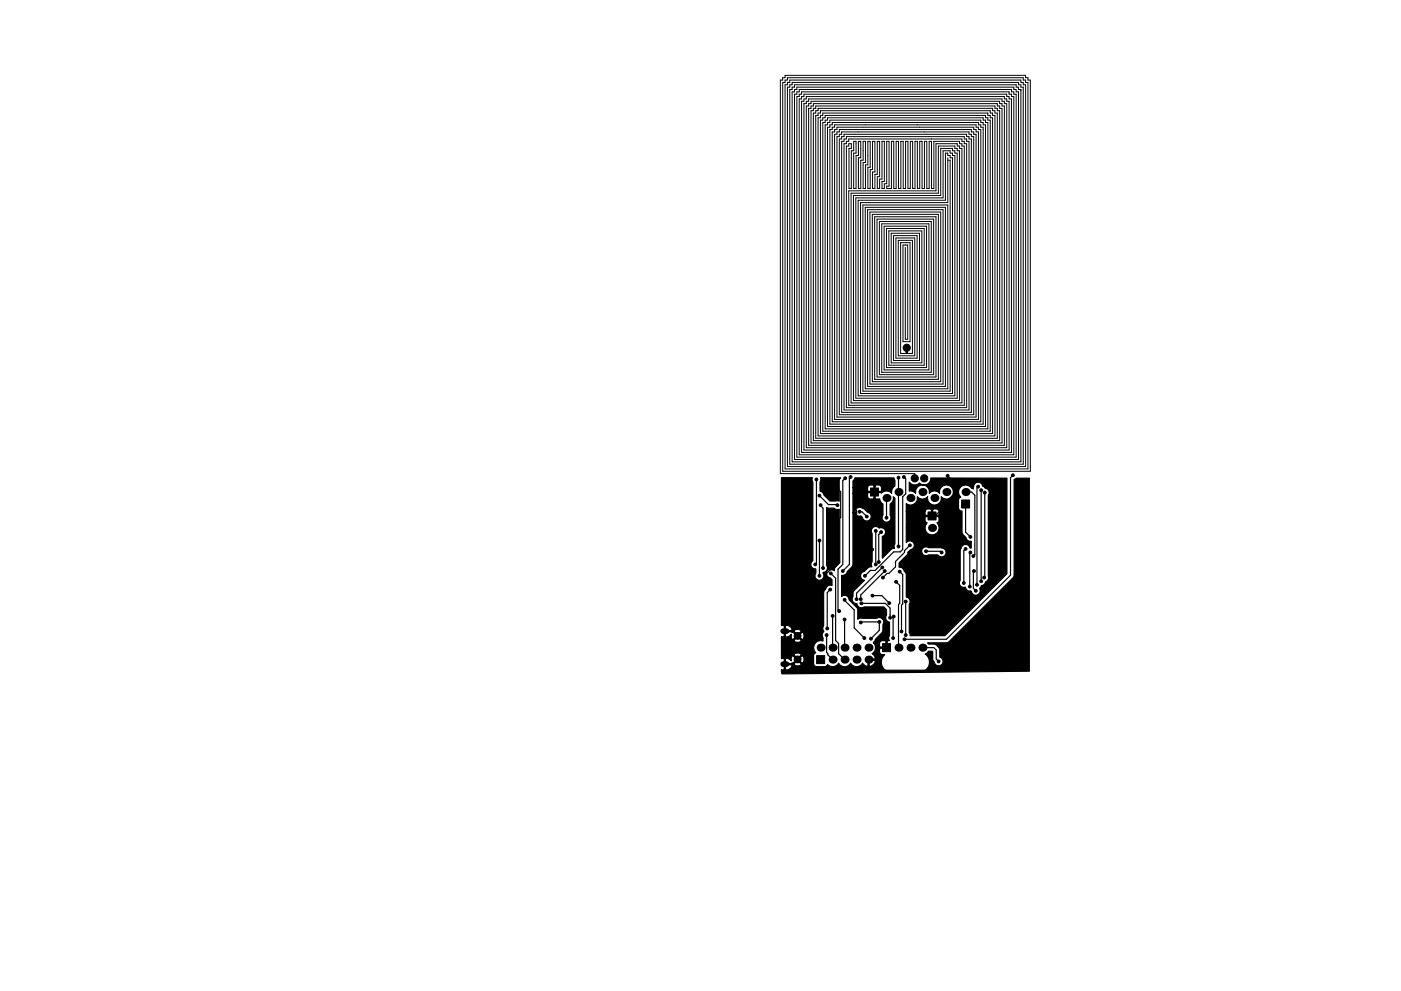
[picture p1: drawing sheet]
<svg xmlns="http://www.w3.org/2000/svg" width="297mm" height="210mm" viewBox="0 0 297 210" stroke-linecap="round" stroke-linejoin="round" font-family="sans-serif">
<path d="M179.9 30.5v.5h-.5v55.5h25.5v-56h-.5v-.5h-.5v-.5h-24v.5h-.5v.5h-.5v56.5h26.5v-57h-.5v-.5h-.5v-.5h-25v.5h-.5v.5h-.5v57.5h27.5v-58h-.5v-.5h-.5v-.5h-26v.5h-.5v.5h-.5v58.5h28.5v-59h-.5v-.5h-.5v-.5h-27v.5h-.5v.5h-.5v59.5h29.5v-60h-.5v-.5h-.5v-.5h-28v.5h-.5v.5h-.5v60.5h30.5v-61h-.5v-.5h-.5v-.5h-29v.5h-.5v.5h-.5v61.5h31.5v-62h-.5v-.5h-.5v-.5h-30v.5h-.5v.5h-.5v62.5h32.5v-63h-.5v-.5h-.5v-.5h-31v.5h-.5v.5h-.5v63.5h33.5v-64h-.5v-.5h-.5v-.5h-32v.5h-.5v.5h-.5v64.5h34.5v-65h-.5v-.5h-.5v-.5h-33v.5h-.5v.5h-.5v65.5h35.5v-66h-.5v-.5h-.5v-.5h-34v.5h-.5v.5h-.5v66.5h36.5v-67h-.5v-.5h-.5v-.5h-35v.5h-.5v.5h-.5v67.5h37.5v-68h-.5v-.5h-.5v-.5h-36v.5h-.5v.5h-.5v68.5h38.5v-69h-.5v-.5h-.5v-.5h-37v.5h-.5v.5h-.5v69.5h39.5v-70h-.5v-.5h-.5v-.5h-38v.5h-.5v.5h-.5v70.5h40.5v-71h-.5v-.5h-.5v-.5h-39v.5h-.5v.5h-.5v71.5h41.5v-72h-.5v-.5h-.5v-.5h-40v.5h-.5v.5h-.5v72.5h42.5v-73h-.5v-.5h-.5v-.5h-41v.5h-.5v.5h-.5v73.5h43.5v-74h-.5v-.5h-.5v-.5h-42v.5h-.5v.5h-.5v74.5h44.5v-75h-.5v-.5h-.5v-.5h-43v.5h-.5v.5h-.5v75.5h45.5v-76h-.5v-.5h-.5v-.5h-44v.5h-.5v.5h-.5v76.5h46.5v-77h-.5v-.5h-.5v-.5h-45v.5h-.5v.5h-.5v77.5h47.5v-78h-.5v-.5h-.5v-.5h-46v.5h-.5v.5h-.5v78.5h48.5v-79h-.5v-.5h-.5v-.5h-47v.5h-.5v.5h-.5v79.5h49.5v-80h-.5v-.5h-.5v-.5h-48v.5h-.5v.5h-.5v80.5h50.5v-81h-.5v-.5h-.5v-.5h-49v.5h-.5v.5h-.5v81.5h51.5v-82h-.5v-.5h-.5v-.5h-50v.5h-.5v.5h-.5v82.5h52.5v-83h-.5v-.5h-.5v-.5h-51v.5h-.5v.5h-.5v83.5h28.5v1M180 30.5h.5v1h-.5v8.5h.5v-8h.5v-2h.5v2.5h-.5v7.5h.5v-7h.5v-3h.5v3.5h-.5v6.5h.5v-6h.5v-4h.5v4.5h-.5v5.5h.5v-5h.5v-5h.5v5.5h-.5v4.5h.5v-4h.5v-6h.5v6.5h-.5v3.5h.5v-3h.5v-7h.5v7.5h-.5v2.5h.5v-2h.5v-8h.5v8.5h-.5v1.5h.5v-1h.5v-9h.5v9.5h-.5v.5h1v-10h.5v10h.5v-10h.5v10h.5v-10h.5v10h.5v-10h.5v10h.5v-10h.5v10h.5v-10h.5v10h.5v-10h.5v10h.5v-10h.5v10h.5v-10h.5v10h.5v-10h5.4v.5h.5v.5h.5v55h-24.5v-45.5h18.5v-10h4.5v.5h.5v.5h.5v54h-23.5v-44.5h18.5v-10h3.5v.5h.5v.5h.5v53h-22.5v-43.5h18.5v-10h2.5v.5h.5v.5h.5v52h-21.5v-42.5h18.5v-10h1.5v.5h.5v.5h.5v51h-20.5v-41.5h18.5v-10h.5v.5h.5v.5h.5v50h-19.5v-40.5h18.5v-9.5M200.9 34h.5v49h-18.5v-39.5h18v39h-17.5v-38.5h17v38h-16.5v-37.5h16v37h-15.5v-36.5h15v36h-14.5v-35.5h14v35h-13.5v-34.5h13v34h-12.5v-33.5h12v33h-11.5v-32.5h11v32h-10.5v-31.5h10v31h-9.5v-30.5h9v30h-8.5v-29.5h8v29h-7.5v-28.5h7v28h-6.5v-27.5h6v27h-5.5v-26.5h5v26h-4.5v-25.5h4v25h-3.5v-24.5h3v24h-2.5v-23.5h2v21h-1.5v-20.5h1v20h-.5v-19.5" fill="none" stroke="#000" stroke-width=".21"/>
<path d="M192.2 73.7v1.2" fill="none" stroke="#000" stroke-width=".5"/>
<g fill="#000" stroke="#000" stroke-width=".21">
<path d="M184.6 103.5h1.7v1.7h-1.7zM196.8 108.6h1.7v1.7h-1.7zM203.9 106.1h1.7v1.7h-1.7zM187.1 136.6h1.7v1.7h-1.7zM173.1 139.1h1.7v1.7h-1.7z"/>
<circle cx="192.2" cy="73.8" r=".76"/>
<circle cx="168.5" cy="105" r=".3"/>
<circle cx="168.5" cy="109.1" r=".3"/>
<circle cx="172.8" cy="119.8" r=".3"/>
<circle cx="173.1" cy="101.7" r=".3"/>
<circle cx="173.7" cy="114.7" r=".3"/>
<circle cx="173.7" cy="105.2" r=".3"/>
<circle cx="174" cy="107.2" r=".3"/>
<circle cx="177.5" cy="107.2" r=".3"/>
<circle cx="177.5" cy="103.6" r=".3"/>
<circle cx="179.2" cy="101.5" r=".3"/>
<circle cx="180.3" cy="101.2" r=".3"/>
<circle cx="181.6" cy="109.7" r=".3"/>
<circle cx="182.2" cy="118.7" r=".3"/>
<circle cx="182.2" cy="108.6" r=".3"/>
<circle cx="183.8" cy="109.6" r=".3"/>
<circle cx="184.7" cy="110.9" r=".3"/>
<circle cx="184.9" cy="116.6" r=".3"/>
<circle cx="185.7" cy="119.8" r=".3"/>
<circle cx="185.7" cy="112.6" r=".3"/>
<circle cx="186.3" cy="119.2" r=".3"/>
<circle cx="186.8" cy="112.9" r=".3"/>
<circle cx="188" cy="109.8" r=".3"/>
<circle cx="190.5" cy="101.3" r=".3"/>
<circle cx="190.5" cy="115.9" r=".3"/>
<circle cx="191.6" cy="101.2" r=".3"/>
<circle cx="192.9" cy="115.7" r=".3"/>
<circle cx="193.9" cy="101.5" r=".76"/>
<circle cx="195.9" cy="101.5" r=".76"/>
<circle cx="196.3" cy="117" r=".3"/>
<circle cx="199.6" cy="117.2" r=".3"/>
<circle cx="200.9" cy="101" r=".3"/>
<circle cx="201.8" cy="113.9" r=".3"/>
<circle cx="202.2" cy="111.1" r=".3"/>
<circle cx="204.7" cy="116.5" r=".3"/>
<circle cx="205.7" cy="113.9" r=".3"/>
<circle cx="205.7" cy="117.2" r=".3"/>
<circle cx="206.4" cy="118" r=".3"/>
<circle cx="207.4" cy="103.2" r=".3"/>
<circle cx="208" cy="104" r=".3"/>
<circle cx="208.8" cy="104.5" r=".3"/>
<circle cx="214.8" cy="100.8" r=".3"/>
<circle cx="167.5" cy="122.2" r=".3"/>
<circle cx="169.1" cy="134.9" r=".72"/>
<circle cx="169.1" cy="139.9" r=".72"/>
<circle cx="171.8" cy="125" r=".3"/>
<circle cx="173.7" cy="122.2" r=".3"/>
<circle cx="174.5" cy="120.5" r=".3"/>
<circle cx="175.3" cy="134.7" r=".3"/>
<circle cx="175.3" cy="123.6" r=".3"/>
<circle cx="175.4" cy="133.3" r=".3"/>
<circle cx="176" cy="125.1" r=".3"/>
<circle cx="176.1" cy="121.7" r=".3"/>
<circle cx="176.5" cy="130.7" r=".3"/>
<circle cx="177.9" cy="129.7" r=".3"/>
<circle cx="178.7" cy="121.2" r=".3"/>
<circle cx="179.1" cy="131.4" r=".3"/>
<circle cx="179.1" cy="127.2" r=".3"/>
<circle cx="179.1" cy="122.3" r=".3"/>
<circle cx="181.6" cy="127.1" r=".3"/>
<circle cx="182.5" cy="132.1" r=".3"/>
<circle cx="182.5" cy="127.1" r=".3"/>
<circle cx="182.6" cy="128" r=".3"/>
<circle cx="183.3" cy="135.4" r=".3"/>
<circle cx="183.4" cy="122.2" r=".3"/>
<circle cx="184.7" cy="135.5" r=".3"/>
<circle cx="185" cy="126.4" r=".3"/>
<circle cx="185.9" cy="130.2" r=".3"/>
<circle cx="186.4" cy="131.9" r=".3"/>
<circle cx="187.1" cy="120.4" r=".3"/>
<circle cx="187.2" cy="122.5" r=".3"/>
<circle cx="187.6" cy="121.2" r=".3"/>
<circle cx="188.5" cy="128" r=".3"/>
<circle cx="188.7" cy="131.1" r=".3"/>
<circle cx="189.4" cy="135.4" r=".3"/>
<circle cx="189.5" cy="130.8" r=".3"/>
<circle cx="190" cy="123.4" r=".3"/>
<circle cx="190.8" cy="121.3" r=".3"/>
<circle cx="191.1" cy="134" r=".3"/>
<circle cx="191.8" cy="135.6" r=".3"/>
<circle cx="192" cy="127.6" r=".3"/>
<circle cx="192" cy="134.7" r=".3"/>
<circle cx="204.3" cy="123.7" r=".3"/>
<circle cx="205.6" cy="124.5" r=".3"/>
<circle cx="206.5" cy="121.2" r=".3"/>
<circle cx="206.9" cy="125.3" r=".3"/>
<circle cx="207.1" cy="124.1" r=".3"/>
<circle cx="208" cy="123.3" r=".3"/>
<circle cx="208.7" cy="122.5" r=".3"/>
<circle cx="199" cy="140.3" r=".3"/>
</g>
<g fill="#000">
<circle cx="188" cy="105.7" r=".85"/>
<circle cx="190.5" cy="104.4" r=".85"/>
<circle cx="193" cy="105.7" r=".85"/>
<circle cx="195.6" cy="104.4" r=".85"/>
<circle cx="197.6" cy="112" r=".85"/>
<circle cx="198.1" cy="105.7" r=".85"/>
<circle cx="200.7" cy="104.4" r=".85"/>
<circle cx="204.7" cy="104.4" r=".85"/>
<circle cx="174" cy="137.4" r=".85"/>
<circle cx="176.5" cy="139.9" r=".85"/>
<circle cx="176.5" cy="137.4" r=".85"/>
<circle cx="179.1" cy="139.9" r=".85"/>
<circle cx="179.1" cy="137.4" r=".85"/>
<circle cx="181.6" cy="139.9" r=".85"/>
<circle cx="181.6" cy="137.4" r=".85"/>
<circle cx="184.1" cy="137.4" r=".85"/>
<circle cx="184.1" cy="139.9" r=".85"/>
<circle cx="190.5" cy="137.4" r=".85"/>
<circle cx="193" cy="137.4" r=".85"/>
<circle cx="195.6" cy="137.4" r=".85"/>
</g>
<path d="M166.1 133.9h.7M166.1 140.9h.7" fill="none" stroke="#000" stroke-width="1.2"/>
<g fill="none" stroke="#000" stroke-width=".25">
<path d="M168.5 105v4.1M173.1 101.7v17.8l-.3 .3M173.7 105.2l1.9 1.9h1.8l.1 .1M173.7 114.7v7.5M174 107.2l.5 .6v12.7M177.5 103.6l.7 .7v5.5l-.1 .2v9.4l-1.6 1.5h-.5l-.7 .8v1.9M179.2 101.5l-.5 .5v17.8l-1 1v8.6l.2 .3M180.3 101.2l-.2 .3v18.3l-1.4 1.4M181.6 109.7v-1.4l-.6-.6v-1l2.3-2.3h2.1v5.7l-.7 .8M182.2 108.6h.6l1 1M184.9 116.6h-.5l-2.2 2.1M185.7 112.6v7.2"/>
<path d="M186.8 112.9l-.5 .5v5.8M188 105.7v4.1M190.5 101.3v14.6M191.6 101.2l.4 .4v3.2l-.6 .6v11.2l-.5 .5h-1.4l-4 3.9h-1l-1.1 1.2M192.9 115.7l-1.1 1.1v.4l-1.9 1.9v1.2l-1.4 1.4h-.4l-.9 .8M196.3 117h3.1l.2 .2M200.9 101l1.3 1.2v2.7l-2.4 2.4v.6l-1.6 1.6h-.6M202.2 111.1v2.4l-.4 .4M204.7 106.9v6l1 1M204.7 104.4h1.3l.7 .7v12.6l-.3 .3M204.7 116.5l-.4 .3v6.9M205.7 117.2l-.1 .1v7.2"/>
<path d="M207.4 103.2l-.3 .3v20.6M208 104v19.3M208.8 104.5v17.9l-.1 .1M214.8 100.8l-.6 .5v20.7l-13.5 13.6h-8.9M167.5 122.2l2.7 2.6h1.5l.1 .2M175.3 134.7v3.7l.2 .3v.2l1 1M176 125.1l-.6 .6v7.6M176.1 121.7l1.1 1v13.2l.6 .6v2.2l1.3 1.2M176.5 130.7v6.7M179.1 122.3l1.4 1.4v3.8l2.6 2.7h2.8l2.1 2v5.2M179.1 127.2l2 2.2v3.8l2.2 2.2M179.1 131.4v6"/>
<path d="M182.5 132.1l.1-.2h3.8v1.8l-1.7 1.8M182.6 128h5.1l1 1v2.1M185 126.4h2l1.5 1.6M187.1 120.4l-5.5 5.5v1.2M187.6 121.2l-5.1 5v.9M189.5 130.8l-.1 .1v4.5M190 123.4l.8 .8v3.8l-.3 .3v9.1M190.8 121.3l.6 .6v6.2l-.3 .3v5.6M192 127.6v7.1M195.6 137.4h2.4l.5 .5v1.9l.5 .5M206.5 121.2l-.1 .1v3.5l.5 .5"/>
</g>
<path d="M165.7 101.3l6.5 .1 .1 17.6a.94 .94 0 0 0-.3 1.1 .94 .94 0 0 0 1 .6l-.1 .9a.98 .98 0 0 0 .3 1.3 .98 .98 0 0 0 1.3-.1 .98 .98 0 0 0 0-1.3 .93 .93 0 0 0 .9-.6 .93 .93 0 0 0-.1-.9l-.1-12.3 1.7 .1 .5 .3 .5-.1v11.4l-.9 1.1-.1 .6a.95 .95 0 0 0-1.6 .1 .95 .95 0 0 0 .7 1.4l.4 .4v1.2a.92 .92 0 0 0-1.3 .7l-.5 .8v7.1a.9 .9 0 0 0 .1 1.2 .93 .93 0 0 0-.2 1.3v.7l-.5-.1a1.53 1.53 0 0 0-1.4 .9 1.53 1.53 0 0 0 .3 1.7l-.2 .1-.2 .5v1.7l.2 .4 .4 .2h1.7l.5-.1 .1-.3a1.45 1.45 0 0 0 2.4-.3 1.44 1.44 0 0 0 2.5 0 1.44 1.44 0 0 0 2.6 0l.5 .5 .4 .2 .2-.1v-1.2h.3v1.2l.2 .1a1.12 1.12 0 0 0 1-1.3h-1.5v-.3h1.5l.1-.2-.3-.5-.4-.4a1.46 1.46 0 0 0 .4-2.3h1.2v.7l.1 .2h1.2v-1.2l-.1-.2-.9 .1-.3 .4h-1.2l-.1-.1 .4-.7 1.5-1.6 .1-1.5a.95 .95 0 0 0-.1-1.2 .95 .95 0 0 0-1.2-.1l-3.6-.1-.4 .3-.1-2.3-1.8-1.9v-.1a.94 .94 0 0 0-1.6-.5l.1-4.5a.94 .94 0 0 0 1.1-.8l1-1 .2-.5v-11h.5l.2 .3a.91 .91 0 0 0 1.1 .4l.2 .3a.95 .95 0 0 0 1.7 .5 .95 .95 0 0 0-.6-1.6l-.9-.8a1.04 1.04 0 0 0-1.1-.2 1.04 1.04 0 0 0-.6 1.1h-.5v-4.1h3.1l.1 .9 .4 .3h.7l.2-.2v-1.2h-1.2l-.2 .2h-3.1v-1.3h3.1v.7l.2 .2h1.2v-1.2h.2v1.2h1.2l.2-.2v-.7l-.5-.5h-.7l-.2 .2-1.1-.2-.5 .5h-3.1v-1.4l.5-.6h8.3l.1 .5v1.2a1.37 1.37 0 0 0-.6 1.6 1.44 1.44 0 0 0-2.2-.1l-.2-.1h-1.2v1.2l.2 .2 .8-.1 .1 .5 .6 .6v2.4a.95 .95 0 0 0 .1 1.3 .95 .95 0 0 0 1.3 0 .95 .95 0 0 0 .1-1.3v-2.4l.3-.2a1.34 1.34 0 0 0 .4-1.3l.3 .3-.1 10.6-.7 .3-1.8 1.8v-4.6a.94 .94 0 0 0 .6-1.2 .94 .94 0 0 0-1.3-.5 .94 .94 0 0 0-1.3-.2 .94 .94 0 0 0-.2 1.3v6l-.2 .4 .2 .7h-.7l-1 .9a.95 .95 0 0 0-.8 1 .95 .95 0 0 0 .9 .9l-2.2 2.2-.2 .6v.7a.93 .93 0 0 0-.1 1 .93 .93 0 0 0 .9 .5 .93 .93 0 0 0 .5 .8 .93 .93 0 0 0 1-.1h4.2l.6 .5-.1 1.2a.94 .94 0 0 0 .7 1.5v2.8a.94 .94 0 0 0 0 1.1l-.5 .2v1.5l-1.5-.1-.1 .2 .1 .9 .4 .3h.5a2.07 2.07 0 0 0 .1 3.2l8.4 .1 .5-.2a2.13 2.13 0 0 0-.1-3.1l-.3-.1 .7-.6h.9v1.6l.3 .6a.97 .97 0 0 0 1.5 .7 .97 .97 0 0 0-.2-1.7l-.1-1.8a1.79 1.79 0 0 0-1.2-1h-1.2l-.1-.2h4l.5-.2 13.8-13.9v-20.6l.5-.2h2.7v40.9l-52.4 .6-.1-.9h.6v-1.1h.2v1.1a1.26 1.26 0 0 0 1.4-.9l-.1-.2h-1.5v-.1h2a1.02 1.02 0 0 0 1.5 .2l.1-.2-.8-.8-.8 .8h-2v-1.2h.2v1.1l1.6-.1 .8-.8h.4l.8 .8 .2-.1a.98 .98 0 0 0-.2-1.5l-.8 .8h-.4l-.8-.8-.2 .1-.1 1a1.87 1.87 0 0 0-2.1-.5v-.7h2.6l.8 .7 .8-.7a1.02 1.02 0 0 0-1.5-.3l-.1 .3h-2.6v-3.1h2.6a1.02 1.02 0 0 0 1.5 .2l.1-.2-.8-.8-.8 .8h-2.6v-.8h.6v-1.1h.2v1.1a1.21 1.21 0 0 0 1.3-.5l.1 1 .2 .1 .8-.8h.4l.8 .8 .2-.1a.98 .98 0 0 0-.2-1.5l-.8 .8h-.4l-.8-.8-1.8-.1h2l.8 .7 .8-.7a1.02 1.02 0 0 0-1.5-.3l-.1 .3h-2v-1.3h.2v1.1h1.3l.1-.2a1.75 1.75 0 0 0-2.2-.9zM174 101.4h4.2l-.3 .6v4.3h-1.9l-1.3-1.3a.91 .91 0 0 0-.8-.8zM192.8 102.3a1.38 1.38 0 0 0 2.1 .2 1.38 1.38 0 0 0 1.6 .3 1.38 1.38 0 0 0 .8-1.4h16.2v20.3l-13.2 13.2h-7.3l-.2-.7v-6a.94 .94 0 0 0-.7-1.5v-4.8l-.4-.8a.92 .92 0 0 0-1.1-.8v-.9l1.7-1.6 .2-.7h2.9a.94 .94 0 0 0 1.5 .6h1.9a.95 .95 0 0 0 1.7 0 .95 .95 0 0 0-.8-1.4l-2.8-.1a.95 .95 0 0 0-1.1 0 .95 .95 0 0 0-.4 .9h-2.9l.6-.5a.95 .95 0 0 0 .6-1.4 .95 .95 0 0 0-1.6-.1v-3.1h4a1.5 1.5 0 0 0 2.1 1.4 1.5 1.5 0 0 0 .4-2.5l.5-.5v-.6l-.2-.2h-2.6l-.2 .2v.6l.5 .5-.4 .5-.1 .6h-4v-3.5h4v.7l.2 .1h1.2v-1.2h.2v1.2h1.2l.2-.1-.1-.9-.4-.3h-.7l-.2 .1-1.1-.1-.5 .5h-4v-1.7a1.45 1.45 0 0 0 1.7 .1 1.45 1.45 0 0 0 .7-1.5 1.44 1.44 0 0 0 2.2 0 1.47 1.47 0 0 0 1.4 1.8 1.47 1.47 0 0 0 1.5-1.8 1.47 1.47 0 0 0 1.6 .4 1.47 1.47 0 0 0 .9-1.4h1.1l.1 .6 .4 .5-.3 .1-.2 .5v1.7a.66 .66 0 0 0 .8 .6v4.5l.2 .5 .6 .7a.94 .94 0 0 0 1.1 .7v1.5h-.2a.95 .95 0 0 0-1-.8 .95 .95 0 0 0-.9 .8l-.2 .5v6.3a.94 .94 0 0 0 0 1.2 .94 .94 0 0 0 1.1 .3 .93 .93 0 0 0 1.1 .8 .98 .98 0 0 0 1.3 .8 .98 .98 0 0 0 .6-1.4l.4-.6a.89 .89 0 0 0 .9-.8 .9 .9 0 0 0 .5-1.2v-17.1a1.04 1.04 0 0 0-.7-1.6l-.5-.4a.99 .99 0 0 0-1.1-.8 .99 .99 0 0 0-.8 1.2v.2l-.4-.1a1.5 1.5 0 0 0-1.7-.6 1.5 1.5 0 0 0-1.1 1.4h-1.1a1.48 1.48 0 0 0-1.6-1.5 1.48 1.48 0 0 0-1.3 1.8 1.44 1.44 0 0 0-2.2 0 1.47 1.47 0 0 0-1.4-1.8 1.47 1.47 0 0 0-1.5 1.8 1.33 1.33 0 0 0-1.3-.5z" fill="#000" stroke="#000" stroke-width=".25"/>
</svg>
